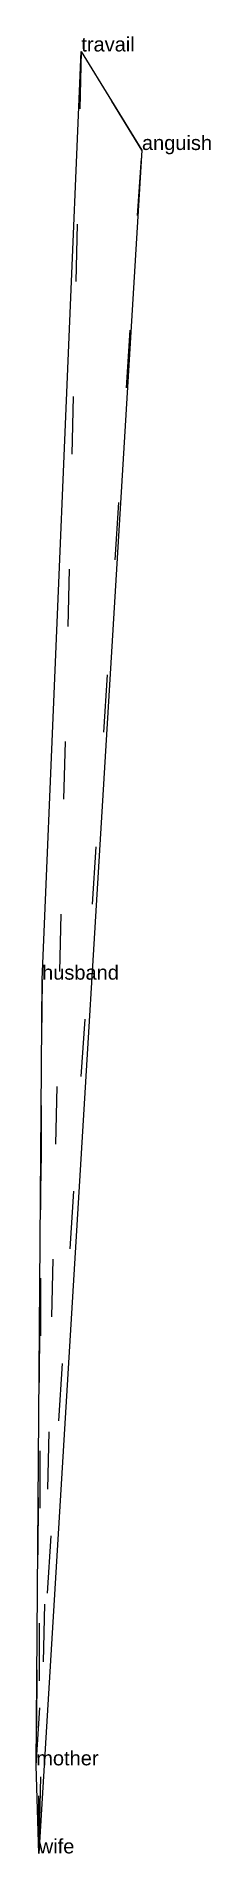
# Model space of a CAD drawing. Extents: x -0.08 to 0.23, y -2.36 to 0.8.
import ezdxf

# ---------------------------------------------------------------- set-up
doc = ezdxf.new("R2010")
doc.units = 0
doc.linetypes.add('DOT', pattern=[0.2, 0, -0.2])
doc.layers.add('TEXT', color=1, linetype='CONTINUOUS')
doc.styles.get("Standard").update_dxf_attribs({"font": 'arial.ttf'})

msp = doc.modelspace()

# ---------------------------------------------------------------- linework, layer by layer
at = {"layer": 'INTERNAL', "linetype": 'DOT'}
msp.add_polyline3d([(-0.0736, -2.3592, 0), (-0.0678, -0.8403, 0), (-0.078, -2.2061, 0), (0.1063, 0.6019, 0), (0.0006, 0.7732, 0), (-0.0736, -2.3592, 0)], close=True, dxfattribs=at)
at = {"layer": 'OUTLINE', "linetype": 'CONTINUOUS'}
msp.add_polyline3d([(-0.0736, -2.3592, 0), (-0.078, -2.2061, 0), (-0.0678, -0.8403, 0), (0.0006, 0.7732, 0), (0.1063, 0.6019, 0), (-0.0736, -2.3592, 0)], close=True, dxfattribs=at)

# ---------------------------------------------------------------- texts
at = {"layer": 'TEXT'}
for s, p in [('travail', (0.0006, 0.7732)), ('anguish', (0.1063, 0.6019)), ('husband', (-0.0678, -0.8403)), ('mother', (-0.078, -2.2061)), ('wife', (-0.0736, -2.3592))]:
    msp.add_text(s, height=0.025, dxfattribs=at).set_placement(p)

doc.saveas('drawing.dxf')
